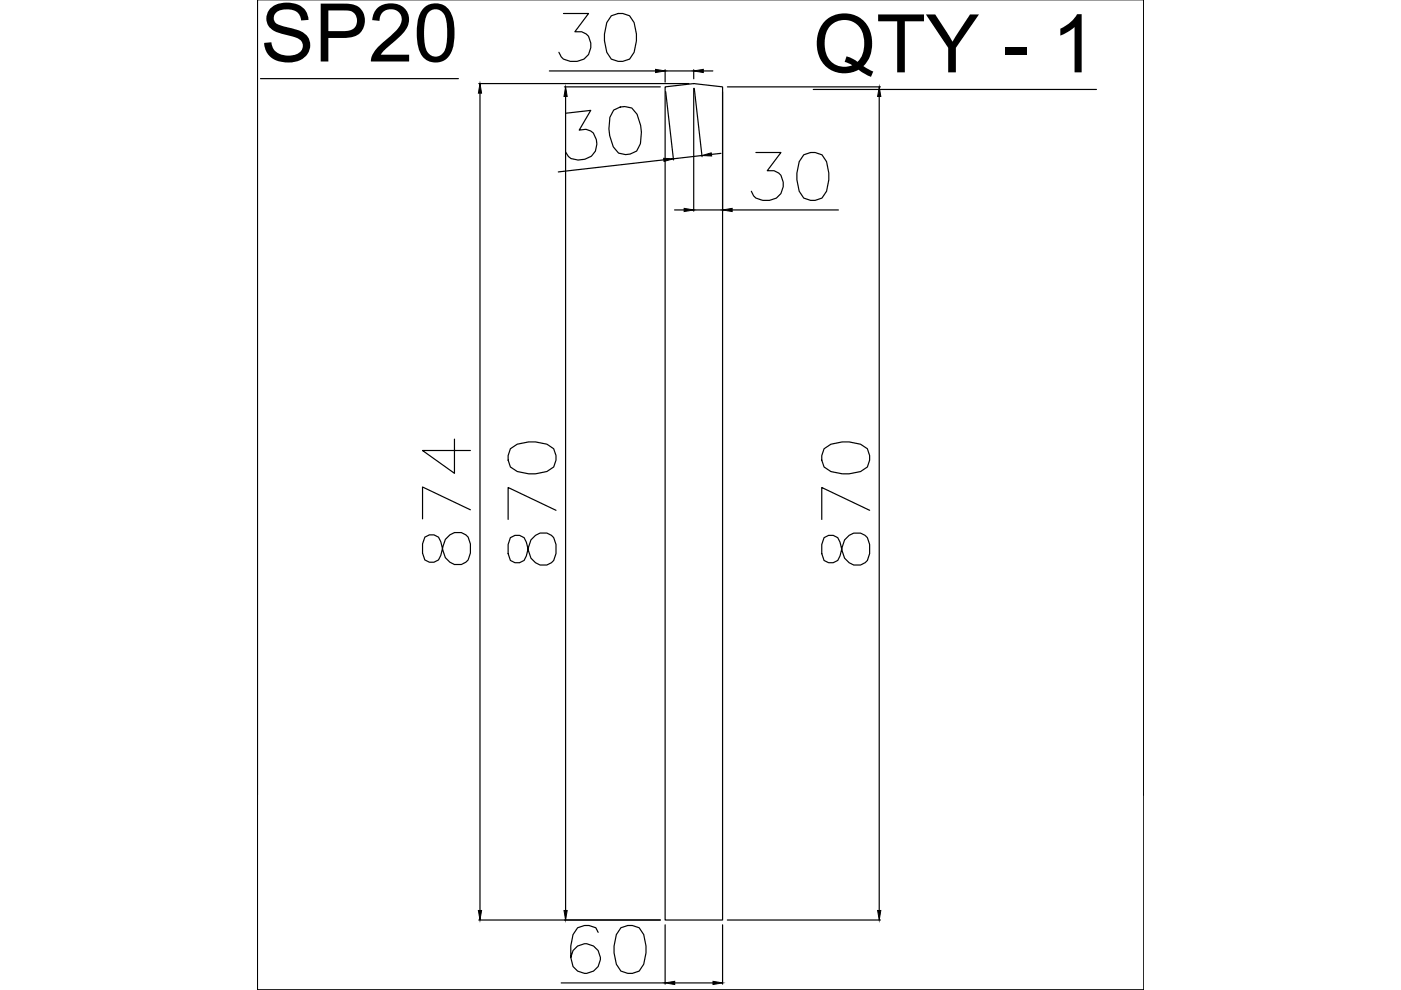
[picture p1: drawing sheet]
<svg xmlns="http://www.w3.org/2000/svg" width="297mm" height="210mm" viewBox="0 0 297 210" stroke-linecap="round" stroke-linejoin="round" font-family="sans-serif">
<defs><g id="words">
<g font-size="17.2">
<text x="55.2" y="13">SP20</text>
<text x="172.4" y="15.3">QTY - 1</text>
</g>
</g></defs>
<!-- layer: 0 -->
<g fill="none" stroke="#000" stroke-width=".25">
<path d="M55.2 16.7h42M101.5 17.7h44.6M101.8 19.8v173.2M116.5 15h22.5M119.5 2.9h5.3l-2.9 3.8a2.74 2.74 0 0 1 3.4 3.4 3.4 3.4 0 0 1-4.4 2.9l-1.4-.5-.5-.5-.5-.9M119.7 18.4h20.3M129.6 3.3l1.5-.4h.9l1.5 .4 .9 1.5 .5 2.4v1.5l-.5 2.4-.9 1.4-1.5 .5h-.9l-1.5-.5-1-1.4-.4-2.4v-1.5l.4-2.4zM141 18.4l6.1-.7 6.1 .7v176.7h-12.2zM141 14.8v2.6M141 15h6.1M141.1 19.4l1.7 14.5M147.1 14.8v1.9"/>
<path d="M147.1 18.7v26.1M147.2 18.7l1.7 14.5M149.1 15h2M153.2 19.4v25.4M154.2 18.4h32.5M172.4 19h60.1M119.9 20.5v172.5M120 24l5.3-.6-2.5 4.2a2.75 2.75 0 0 1 3.8 3 3.4 3.4 0 0 1-4 3.3l-1.5-.3-.6-.4-.6-.9M130.1 23.3l1.4-.6 .9-.1 1.5 .3 1.2 1.3 .7 2.4 .2 1.4-.2 2.5-.8 1.5-1.4 .7-1 .1-1.5-.3-1.1-1.4-.7-2.3-.2-1.5 .2-2.4zM140.7 33.9l-22.3 2.6M148.8 33l-6 .7M152.9 32.5l-2.1 .2"/>
<path d="M160.3 32.3h5.3l-2.9 3.9a2.76 2.76 0 0 1 3.4 3.4 3.4 3.4 0 0 1-4.4 2.9l-1.4-.5-.5-.5-.5-1M170.4 32.8l1.5-.5h.9l1.5 .5 .9 1.5 .5 2.4v1.4l-.5 2.4-.9 1.5-1.5 .5h-.9l-1.5-.5-1-1.5-.4-2.4v-1.4l.4-2.4zM186.4 20.5v172.5M143 44.5h2.1M147.1 44.5h6.1M155.2 44.5h22.6M96.4 93.1v7.3l-6.8-4.9h10.1M108.2 95.1l1.5-.9 2.4-.5h1.4l2.4 .5 1.5 .9 .5 1.5v1l-.5 1.4-1.5 1-2.4 .5h-1.4l-2.4-.5-1.5-1-.5-1.4v-1zM174.7 95.1l1.5-.9 2.4-.5h1.4l2.5 .5 1.4 .9 .5 1.5v1l-.5 1.4-1.4 1-2.5 .5h-1.4l-2.4-.5-1.5-1-.5-1.4v-1zM90.1 113.9l-.5 1.4v2l.5 1.4a2.05 2.05 0 0 0 3.4-.9l.4-2a3 3 0 0 1 2-2.8 3 3 0 0 1 3.4 .9l.4 1.4v2a2.66 2.66 0 0 1-1.5 2.3 2.66 2.66 0 0 1-2.8-.4l-1-1-.9-3.3a2.05 2.05 0 0 0-3.4-1zM99.7 108.1l-10.1-4.8v6.7M108.2 114l-.5 1.4v2l.5 1.4a2.05 2.05 0 0 0 3.4-.9l.5-2a3 3 0 0 1 2-2.8 3 3 0 0 1 3.3 .9 4.7 4.7 0 0 1-.5 5.3 3.1 3.1 0 0 1-4.8-2.4l-.5-1.9a2.05 2.05 0 0 0-3.4-1z"/>
<path d="M117.9 108.2l-10.2-4.8v6.7M174.7 114l-.5 1.4v2l.5 1.4a2.06 2.06 0 0 0 3.4-.9l.5-2a3 3 0 0 1 2-2.7 3 3 0 0 1 3.3 .8l.5 1.4v2a2.66 2.66 0 0 1-1.6 2.3 2.66 2.66 0 0 1-2.8-.4l-.9-1-1-3.3a2.05 2.05 0 0 0-3.4-1zM184.4 108.2l-10.2-4.8v6.7M54.6 168.6v-168.7v210h187.9v-210v168.7M242.5 168.6h.1M101.5 195.1h38.5M126.8 197.7l-.5-1-1.4-.5h-1l-1.4 .5-1 1.5-.5 2.4v2.4l.5 1.9a3.1 3.1 0 0 0 5.1 .4 3.1 3.1 0 0 0-1.2-5 3.1 3.1 0 0 0-4.4 2.7M131.6 196.7l1.5-.5h1l1.4 .5 1 1.5 .5 2.4v1.4l-.5 2.4-1 1.5-1.4 .5h-1l-1.5-.5-.9-1.5-.5-2.4v-1.4l.5-2.4zM141 196.1v12.6M153.2 196.1v12.6M154.2 195.1h32.5M54.6 209.9h187.9"/>
<path d="M119 208.4h22M143.1 208.4h8.1"/>
</g>
<g fill="#000" stroke="#000" stroke-width=".21">
<path d="M101.8 17.7l.3 2.1h-.7zM139 14.7l2 .3-2 .4zM147.1 15l2-.3v.7zM119.9 18.4l.4 2.1h-.7zM140.7 33.6l2.1 .1-2 .5zM148.8 33l2-.6 .1 .7zM186.4 18.4l.3 2.1h-.6zM145.1 44.2l2 .3-2 .4zM153.2 44.5l2-.3v.7zM101.4 193h.7l-.3 2.1zM119.6 193h.7l-.4 2.1zM186.1 193h.6l-.3 2.1z"/>
<path d="M141 208.4l2.1-.3v.6zM151.2 208.1l2 .3-2 .3z"/>
</g>
<use href="#words"/>
</svg>
